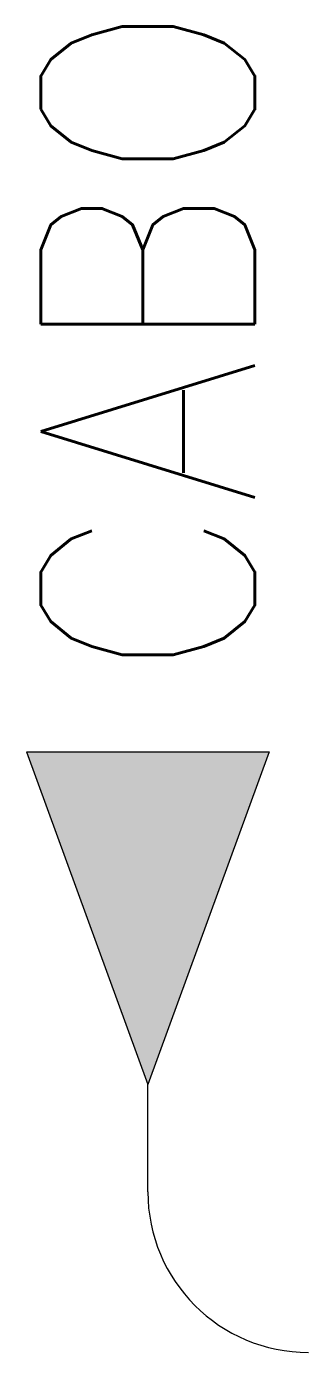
# Model space of a CAD drawing. Extents: x 96.08 to 98.18, y 227.34 to 237.24.
import ezdxf
from ezdxf.enums import TextEntityAlignment as Align

# ---------------------------------------------------------------- set-up
doc = ezdxf.new("R2010")
doc.units = 0
doc.header["$MEASUREMENT"] = 0
doc.layers.get('0').update_dxf_attribs({"linetype": 'CONTINUOUS'})
doc.styles.add('ROMANS', font='romans')

# ---------------------------------------------------------------- blocks, each defined once
blk = doc.blocks.new('24')
at = {"color": 7}
blk.add_line((0.906, 0), (-0.906, 0), dxfattribs=at)
for p in [(-0.906, 0), (0.906, 0)]:
    blk.add_line(p, (0, -2.4837))
blk.add_solid([(0, -2.4837), (0.906, 0), (-0.906, 0)])

msp = doc.modelspace()

# ---------------------------------------------------------------- linework, layer by layer
at = {"color": 7}
msp.add_line((96.9811, 228.5426), (96.9811, 229.3426), dxfattribs=at)
msp.add_arc((98.1811, 228.5426), 1.2, 180, 270, dxfattribs=at)

# ---------------------------------------------------------------- block references
at = {"color": 7, "xscale": -1, "rotation": 1.223021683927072e-11}
msp.add_blockref('24', (96.9811, 231.8263), dxfattribs=at)

# ---------------------------------------------------------------- texts
at = {"color": 7, "lineweight": -3, "style": 'ROMANS', "width": 0.9}
msp.add_attdef('CABO', text='', height=1.6, rotation=90, dxfattribs=at).set_placement((96.9811, 232.3674), align=Align.MIDDLE_LEFT)

doc.saveas('drawing.dxf')
